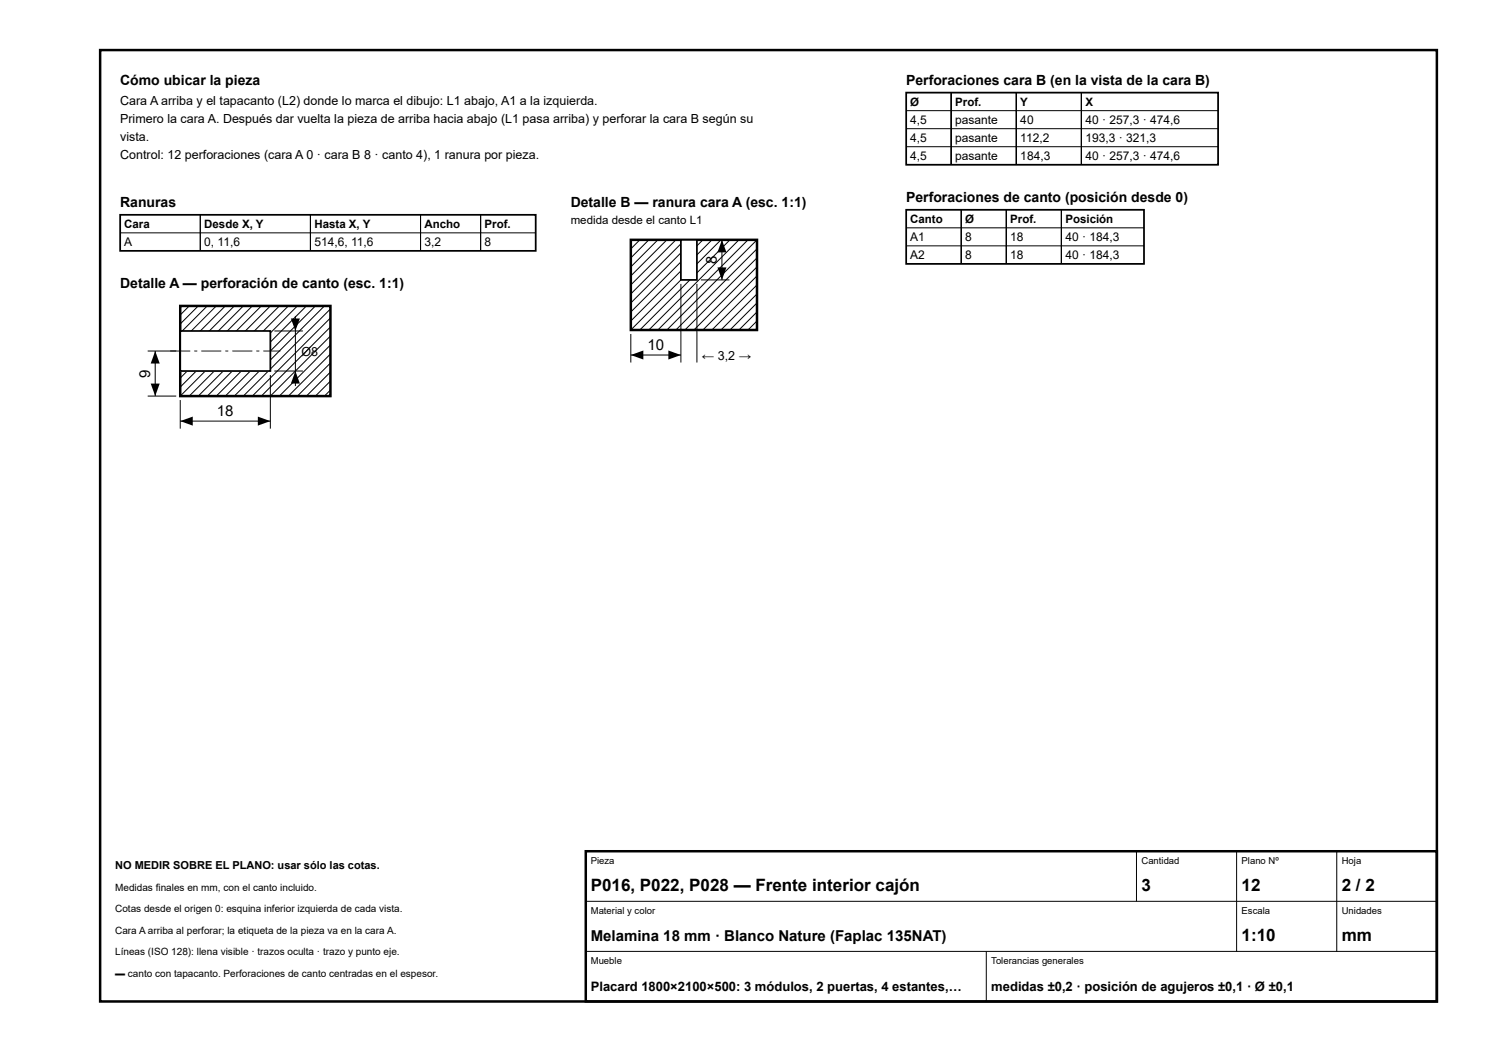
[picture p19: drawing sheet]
<svg xmlns="http://www.w3.org/2000/svg" width="297mm" height="210mm" viewBox="0 0 297 210" stroke-linecap="round" stroke-linejoin="round" font-family="sans-serif">
<defs><g id="words">
<g font-size="3.4">
<text x="118" y="178">P016, P022, P028 — Frente interior cajón</text>
<text x="228" y="178">3</text>
<text x="248" y="178">12</text>
<text x="268" y="178">2 / 2</text>
<text x="248" y="188">1:10</text>
<text x="268" y="188">mm</text>
</g>
<g font-size="3">
<text x="143.2" y="52.7" transform="rotate(-90 143.2 52.7)">8</text>
<text x="129.3" y="69.9">10</text>
<text x="30" y="75.4" transform="rotate(-90 30 75.4)">9</text>
<text x="43.3" y="83.1">18</text>
<text x="118" y="188">Melamina 18 mm · Blanco Nature (Faplac 135NAT)</text>
</g>
<g font-size="2.8">
<text x="24" y="17">Cómo ubicar la pieza</text>
<text x="181" y="17">Perforaciones cara B (en la vista de la cara B)</text>
<text x="24" y="41.4">Ranuras</text>
<text x="114" y="41.4">Detalle B — ranura cara A (esc. 1:1)</text>
<text x="181" y="40.4">Perforaciones de canto (posición desde 0)</text>
<text x="24" y="57.6">Detalle A — perforación de canto (esc. 1:1)</text>
</g>
<g font-size="2.6">
<text x="118" y="198">Placard 1800×2100×500: 3 módulos, 2 puertas, 4 estantes,…</text>
<text x="198" y="198">medidas ±0,2 · posición de agujeros ±0,1 · Ø ±0,1</text>
</g>
<g font-size="2.5">
<text x="24" y="21">Cara A arriba y el tapacanto (L2) donde lo marca el dibujo: L1 abajo, A1 a la izquierda.</text>
<text x="24" y="24.6">Primero la cara A. Después dar vuelta la pieza de arriba hacia abajo (L1 pasa arriba) y perforar la cara B según su</text>
<text x="24" y="28.2">vista.</text>
<text x="24" y="31.8">Control: 12 perforaciones (cara A 0 · cara B 8 · canto 4), 1 ranura por pieza.</text>
<text x="60.2" y="71.1">Ø8</text>
<text x="140.2" y="71.9">← 3,2 →</text>
</g>
<g font-size="2.4">
<text x="181.8" y="24.8">4,5</text>
<text x="181.8" y="28.4">4,5</text>
<text x="190.8" y="24.8">pasante</text>
<text x="190.8" y="28.4">pasante</text>
<text x="203.8" y="24.8">40</text>
<text x="203.8" y="28.4">112,2</text>
<text x="216.8" y="24.8">40 · 257,3 · 474,6</text>
<text x="216.8" y="28.4">193,3 · 321,3</text>
<text x="181.8" y="32">4,5</text>
<text x="190.8" y="32">pasante</text>
<text x="203.8" y="32">184,3</text>
<text x="216.8" y="32">40 · 257,3 · 474,6</text>
<text x="24.8" y="49.2">A</text>
<text x="40.8" y="49.2">0, 11,6</text>
<text x="62.8" y="49.2">514,6, 11,6</text>
<text x="84.8" y="49.2">3,2</text>
<text x="96.8" y="49.2">8</text>
<text x="181.8" y="48.2">A1</text>
<text x="181.8" y="51.8">A2</text>
<text x="192.8" y="48.2">8</text>
<text x="192.8" y="51.8">8</text>
<text x="201.8" y="48.2">18</text>
<text x="201.8" y="51.8">18</text>
<text x="212.8" y="48.2">40 · 184,3</text>
<text x="212.8" y="51.8">40 · 184,3</text>
</g>
<g font-size="2.3">
<text x="181.8" y="21.2">Ø</text>
<text x="190.8" y="21.2">Prof.</text>
<text x="203.8" y="21.2">Y</text>
<text x="216.8" y="21.2">X</text>
<text x="24.8" y="45.6">Cara</text>
<text x="40.8" y="45.6">Desde X, Y</text>
<text x="62.8" y="45.6">Hasta X, Y</text>
<text x="84.8" y="45.6">Ancho</text>
<text x="96.8" y="45.6">Prof.</text>
<text x="114" y="44.7">medida desde el canto L1</text>
<text x="181.8" y="44.6">Canto</text>
<text x="192.8" y="44.6">Ø</text>
<text x="201.8" y="44.6">Prof.</text>
<text x="212.8" y="44.6">Posición</text>
</g>
<text font-size="2.2" x="23" y="173.6">NO MEDIR SOBRE EL PLANO: usar sólo las cotas.</text>
<g font-size="2">
<text x="23" y="177.9">Medidas finales en mm, con el canto incluido.</text>
<text x="23" y="182.2">Cotas desde el origen 0: esquina inferior izquierda de cada vista.</text>
<text x="23" y="186.5">Cara A arriba al perforar; la etiqueta de la pieza va en la cara A.</text>
<text x="23" y="190.8">Líneas (ISO 128): llena visible · trazos oculta · trazo y punto eje.</text>
<text x="23" y="195.1">▬ canto con tapacanto. Perforaciones de canto centradas en el espesor.</text>
</g>
<g font-size="1.9">
<text x="118" y="172.6">Pieza</text>
<text x="228" y="172.6">Cantidad</text>
<text x="248" y="172.6">Plano Nº</text>
<text x="268" y="172.6">Hoja</text>
<text x="118" y="182.6">Material y color</text>
<text x="248" y="182.6">Escala</text>
<text x="268" y="182.6">Unidades</text>
<text x="118" y="192.6">Mueble</text>
<text x="198" y="192.6">Tolerancias generales</text>
</g>
</g></defs>
<path d="M20 10h267v190h-267zM36 61.1h30v18h-30zM117 170h170v30h-170z" fill="none" stroke="#000" stroke-width=".5"/>
<g fill="none" stroke="#000" stroke-width=".2">
<path d="M190 18.5v14.4M203 18.5v14.4M216 18.5v14.4M181 22.1h62.3M181 25.7h62.3M181 29.3h62.3M24 46.5h83M40 42.9v7.2M62 42.9v7.2M84 42.9v7.2M96 42.9v7.2M181 45.5h47.5"/>
<path d="M181 49.1h47.5M192 41.9v10.8M201 41.9v10.8M212 41.9v10.8M36 61.1h.1M37.8 61.1l-1.8 1.8M39.6 61.1l-3.6 3.6M41.4 61.1l-5.4 5.4M43.2 61.1l-7.2 7.2M45 61.1l-9 9M46.8 61.1l-10.8 10.8M48.6 61.1l-12.6 12.6"/>
<path d="M50.4 61.1l-14.4 14.4M52.2 61.1l-16.2 16.2M54 61.1l-18 18M55.8 61.1l-18 18M57.6 61.1l-18 18M59.4 61.1l-18 18M61.2 61.1l-18 18M63 61.1l-18 18M64.8 61.1l-18 18M66.1 61.6l-17.5 17.5M66.1 63.4l-15.7 15.7M66.1 65.2l-13.9 13.9"/>
<path d="M66.1 67l-12.1 12.1M66.1 68.8l-10.3 10.3M66.1 70.6l-8.5 8.5M66.1 72.4l-6.7 6.7M66.1 74.2l-4.9 4.9M66.1 76l-3.1 3.1M66.1 77.8l-1.3 1.3M117 180h170M227 170v10M247 170v20M267 170v20M117 190h170"/>
<path d="M197 190v10"/>
</g>
<path d="M181 18.5h62.3v14.4h-62.3zM24 42.9h83v7.2h-83zM181 41.9h47.5v10.8h-47.5z" fill="none" stroke="#000" stroke-width=".35"/>
<path d="M36 66.1h18v8h-18z" fill="#fff"/>
<path d="M36 66.1h18v8h-18z" fill="none" stroke="#000" stroke-width=".35"/>
<g fill="#000">
<path d="M31 70.1l.9 2.5h-1.8zM30.1 76.6h1.8l-.9 2.5zM58.1 63.6h1.8l-.9 2.5zM59 74.1l.9 2.5h-1.8zM36 84.1l2.5-.9v1.8zM51.5 83.2l2.5 .9-2.5 .9z"/>
<path d="M34 70h4v.2h-4zM38.8 70h.6v.2h-.6zM40.2 70h4v.2h-4zM45 70h.6v.2h-.6zM46.4 70h4v.2h-4zM51.2 70h.6v.2h-.6zM52.6 70h3.4v.2h-3.4z"/>
</g>
<g fill="none" stroke="#000" stroke-width=".2">
<path d="M126 47.9h-.1M127.8 47.9l-1.9 1.8M129.6 47.9l-3.7 3.6M131.4 47.9l-5.5 5.4M133.2 47.9l-7.3 7.2M135 47.9l-9.1 9M136.8 47.9l-10.9 10.8M138.6 47.9l-12.7 12.6M140.4 47.9l-14.5 14.4M142.2 47.9l-16.3 16.2M144 47.9l-18 18M145.8 47.9l-18 18"/>
<path d="M147.6 47.9l-18 18M149.4 47.9l-18 18M151.2 47.9l-18 18M151.2 49.6l-16.2 16.3M151.2 51.4l-14.4 14.5M151.2 53.2l-12.6 12.7M151.2 55l-10.8 10.9M151.2 56.8l-9 9.1M151.2 58.6l-7.2 7.3M29.5 79.1h5.7M29.5 70.1h5.7M31 70.1v9"/>
<path d="M36 79.9v5.7M54 74.9v10.7M54.8 66.1h5.7M54.8 74.1h5.7M59 63.1v14M151.2 60.4l-5.4 5.5M151.2 62.2l-3.6 3.7M151.2 64l-1.8 1.9M36 84.1h18"/>
</g>
<path d="M126 47.9h25.2v18h-25.2z" fill="none" stroke="#000" stroke-width=".5"/>
<path d="M136 47.9h3.2v8h-3.2z" fill="#fff"/>
<path d="M136 47.9h3.2v8h-3.2z" fill="none" stroke="#000" stroke-width=".35"/>
<path d="M136 56.7v15.7M139.2 56.7v15.7M140 47.9h5.7M140 55.9h5.7M144.2 47.9v8M126 66.7v5.7M126 70.9h10" fill="none" stroke="#000" stroke-width=".2"/>
<path d="M144.2 47.9l.9 2.5h-1.8zM143.3 53.4h1.8l-.9 2.5zM126 70.9l2.5-.9v1.8zM133.5 70l2.5 .9-2.5 .9z" fill="#000"/>
<use href="#words"/>
</svg>
